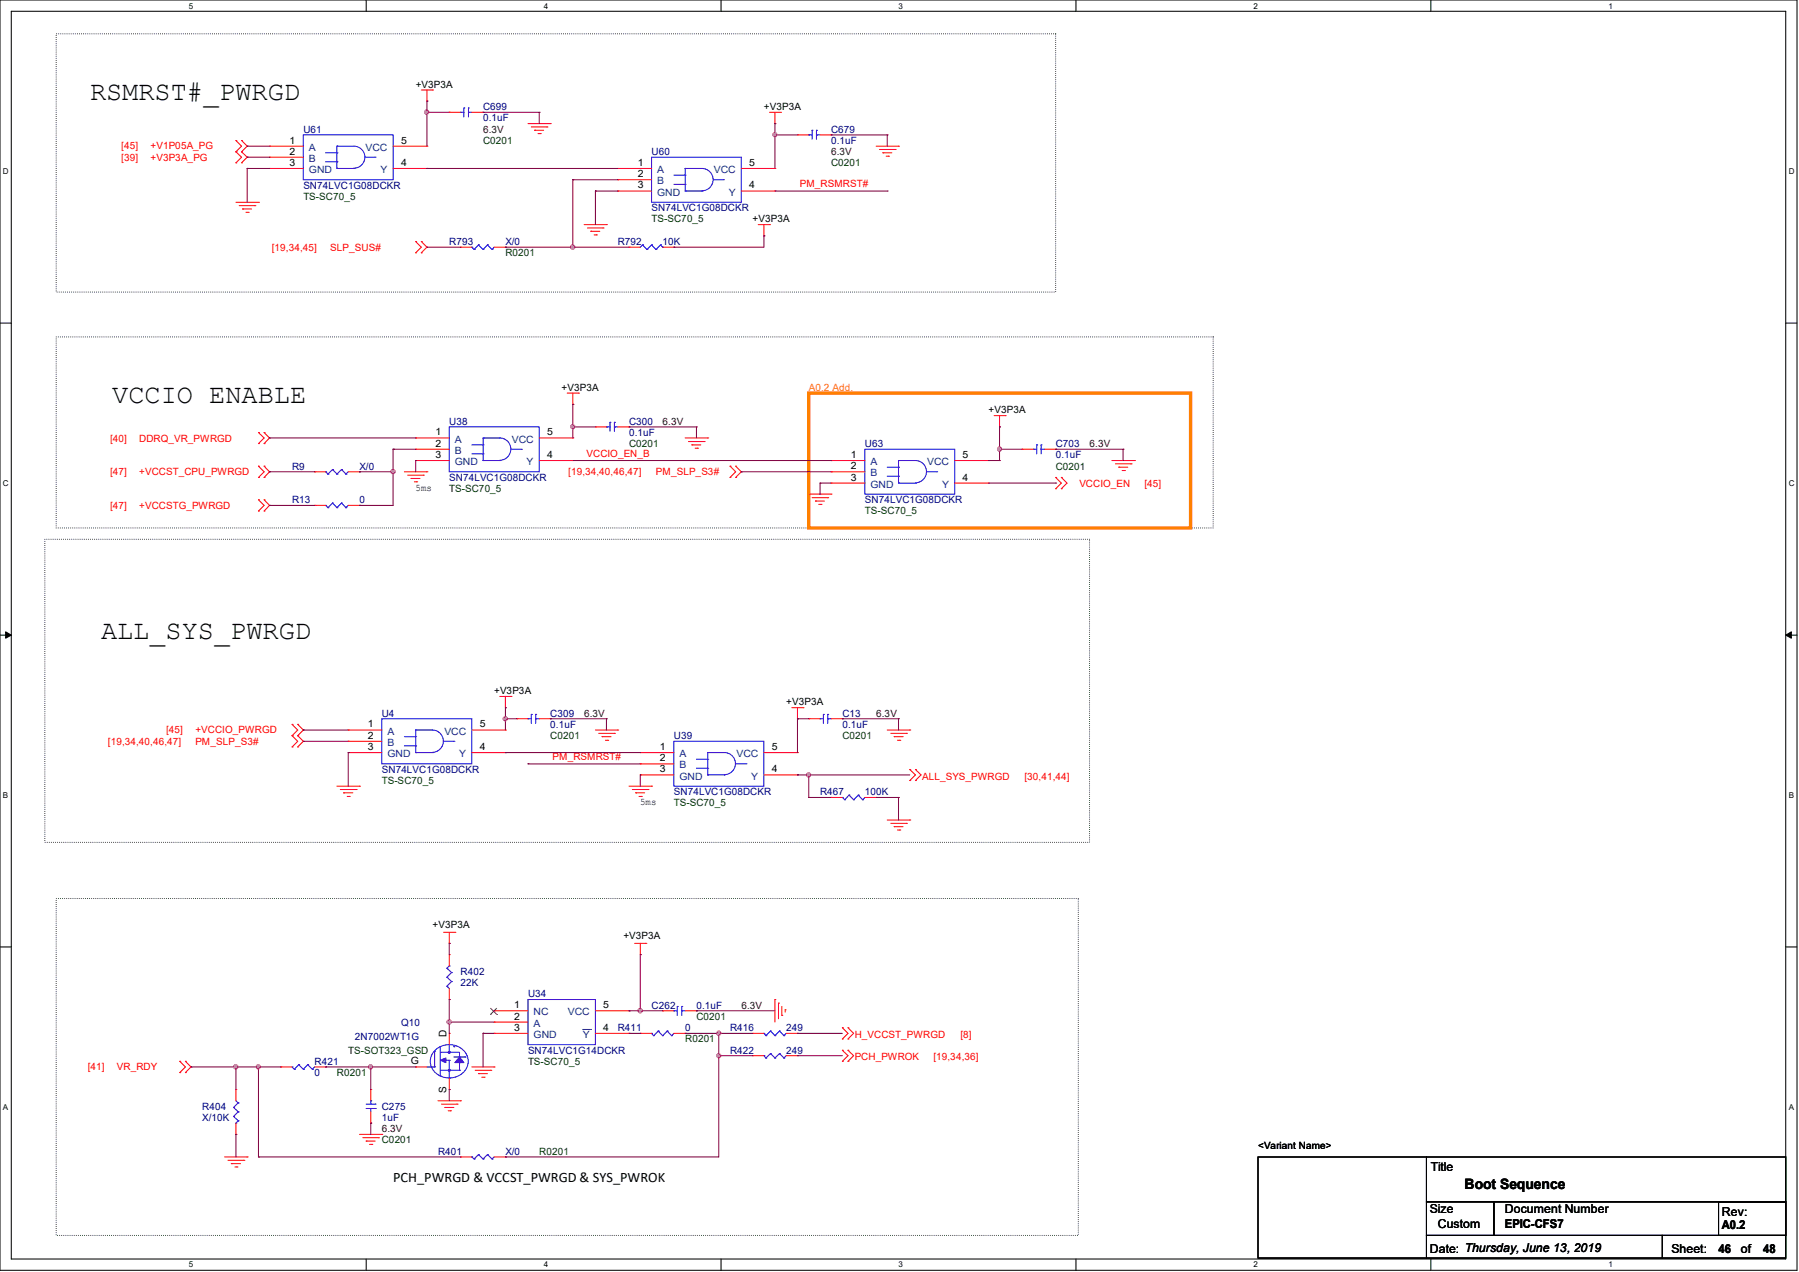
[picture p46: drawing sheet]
<svg xmlns="http://www.w3.org/2000/svg" width="297mm" height="210mm" viewBox="0 0 297 210" stroke-linecap="round" stroke-linejoin="round" font-family="sans-serif">
<defs><g id="words">
<g font-size="4.4">
<text x="14.9" y="16.6">RSMRST#_PWRGD</text>
<text x="18.5" y="66.6">VCCIO ENABLE</text>
<text x="16.7" y="105.5">ALL_SYS_PWRGD</text>
</g>
<g font-size="2.4">
<text x="64.9" y="195.1">PCH_PWRGD &amp; VCCST_PWRGD &amp; SYS_PWROK</text>
<text x="241.8" y="196.3">Boot Sequence</text>
</g>
<g font-size="2">
<text x="236.2" y="193.3">Title</text>
<text x="236" y="200.3">Size</text>
<text x="237.4" y="202.7">Custom</text>
<text x="248.4" y="202.7">EPIC-CFS7</text>
<text x="248.5" y="200.3">Document Number</text>
<text x="284.3" y="202.9">A0.2</text>
<text x="284.3" y="200.7">Rev:</text>
<text x="236" y="206.8">Date: Thursday, June 13, 2019</text>
<text x="275.9" y="206.8">Sheet:</text>
<text x="283.7" y="206.8">46</text>
<text x="287.4" y="206.8">of</text>
<text x="291.1" y="206.8">48</text>
</g>
<g font-size="1.7">
<text x="68.6" y="14.5">+V3P3A</text>
<text x="47.8" y="23.7">1</text>
<text x="66.2" y="23.7">5</text>
<text x="126.1" y="18.2">+V3P3A</text>
<text x="47.8" y="25.5">2</text>
<text x="47.8" y="27.4">3</text>
<text x="66.2" y="27.4">4</text>
<text x="105.3" y="27.4">1</text>
<text x="105.3" y="29.3">2</text>
<text x="123.7" y="27.4">5</text>
<text x="105.3" y="31.1">3</text>
<text x="123.7" y="31.1">4</text>
<text x="124.3" y="36.7">+V3P3A</text>
<text x="92.7" y="64.5">+V3P3A</text>
<text x="71.9" y="71.9">1</text>
<text x="90.3" y="71.9">5</text>
<text x="163.2" y="68.2">+V3P3A</text>
<text x="71.9" y="73.7">2</text>
<text x="71.9" y="75.6">3</text>
<text x="90.3" y="75.6">4</text>
<text x="140.5" y="75.6">1</text>
<text x="140.5" y="77.5">2</text>
<text x="158.9" y="75.6">5</text>
<text x="68.6" y="81.1">5ms</text>
<text x="140.5" y="79.3">3</text>
<text x="158.9" y="79.3">4</text>
<text x="81.6" y="114.6">+V3P3A</text>
<text x="129.8" y="116.5">+V3P3A</text>
<text x="60.7" y="120.1">1</text>
<text x="60.7" y="122">2</text>
<text x="60.7" y="123.8">3</text>
<text x="79.2" y="120.1">5</text>
<text x="79.2" y="123.8">4</text>
<text x="109" y="123.8">1</text>
<text x="109" y="125.7">2</text>
<text x="127.4" y="123.8">5</text>
<text x="109" y="127.5">3</text>
<text x="127.4" y="127.5">4</text>
<text x="105.7" y="133">5ms</text>
<text x="71.4" y="153.2">+V3P3A</text>
<text x="102.9" y="155">+V3P3A</text>
<text x="84.9" y="166.5">1</text>
<text x="99.6" y="166.5">5</text>
<text x="73.7" y="171.2" transform="rotate(-90 73.7 171.2)">D</text>
<text x="84.9" y="168.3">2</text>
<text x="84.9" y="170.2">3</text>
<text x="99.6" y="170.2">4</text>
<text x="67.8" y="175.7">G</text>
<text x="73.7" y="180.5" transform="rotate(-90 73.7 180.5)">S</text>
<text x="207.7" y="189.7">&lt;Variant Name&gt;</text>
</g>
<g font-size="1.7" fill="#000080">
<text x="50.1" y="21.9">U61</text>
<text x="79.8" y="18.2">C699</text>
<text x="79.8" y="20">0.1uF</text>
<text x="137.2" y="21.9">C679</text>
<text x="137.2" y="23.7">0.1uF</text>
<text x="107.6" y="25.6">U60</text>
<text x="50.1" y="31.2">SN74LVC1G08DCKR</text>
<text x="107.6" y="34.9">SN74LVC1G08DCKR</text>
<text x="74.2" y="40.4">R793</text>
<text x="83.4" y="40.4">X/0</text>
<text x="102" y="40.4">R792</text>
<text x="109.4" y="40.4">10K</text>
<text x="74.2" y="70.1">U38</text>
<text x="103.9" y="70.1">C300</text>
<text x="103.9" y="72">0.1uF</text>
<text x="48.2" y="77.5">R9</text>
<text x="59.4" y="77.5">X/0</text>
<text x="142.8" y="73.8">U63</text>
<text x="174.3" y="73.8">C703</text>
<text x="174.3" y="75.6">0.1uF</text>
<text x="48.2" y="83.1">R13</text>
<text x="59.4" y="83.1">0</text>
<text x="74.2" y="79.4">SN74LVC1G08DCKR</text>
<text x="142.8" y="83.1">SN74LVC1G08DCKR</text>
<text x="63" y="118.3">U4</text>
<text x="90.9" y="118.3">C309</text>
<text x="139.1" y="118.3">C13</text>
<text x="90.9" y="120.1">0.1uF</text>
<text x="111.3" y="122">U39</text>
<text x="139.1" y="120.1">0.1uF</text>
<text x="63" y="127.6">SN74LVC1G08DCKR</text>
<text x="111.3" y="131.3">SN74LVC1G08DCKR</text>
<text x="135.4" y="131.3">R467</text>
<text x="142.8" y="131.3">100K</text>
<text x="76" y="161">R402</text>
<text x="76" y="162.8">22K</text>
<text x="87.2" y="164.7">U34</text>
<text x="107.6" y="166.5">C262</text>
<text x="115" y="166.5">0.1uF</text>
<text x="58.6" y="171.7">2N7002WT1G</text>
<text x="66.2" y="169.5">Q10</text>
<text x="87.2" y="173.9">SN74LVC1G14DCKR</text>
<text x="102" y="170.2">R411</text>
<text x="113.1" y="170.2">0</text>
<text x="120.5" y="170.2">R416</text>
<text x="120.5" y="173.9">R422</text>
<text x="129.8" y="170.2">249</text>
<text x="129.8" y="173.9">249</text>
<text x="51.9" y="175.8">R421</text>
<text x="51.9" y="177.6">0</text>
<text x="33.4" y="183.2">R404</text>
<text x="33.4" y="185">X/10K</text>
<text x="63" y="183.2">C275</text>
<text x="63" y="185">1uF</text>
<text x="72.3" y="190.6">R401</text>
<text x="83.4" y="190.6">X/0</text>
</g>
<g font-size="1.7" fill="#400000">
<text x="79.8" y="21.9">6.3V</text>
<text x="137.2" y="25.6">6.3V</text>
<text x="109.4" y="70.1">6.3V</text>
<text x="179.9" y="73.8">6.3V</text>
<text x="96.4" y="118.3">6.3V</text>
<text x="144.7" y="118.3">6.3V</text>
<text x="122.4" y="166.5">6.3V</text>
<text x="63" y="186.9">6.3V</text>
</g>
<g font-size="1.7" fill="#004000">
<text x="79.8" y="23.7">C0201</text>
<text x="137.2" y="27.4">C0201</text>
<text x="50.1" y="33">TS-SC70_5</text>
<text x="107.6" y="36.7">TS-SC70_5</text>
<text x="83.4" y="42.3">R0201</text>
<text x="103.9" y="73.8">C0201</text>
<text x="174.3" y="77.5">C0201</text>
<text x="74.2" y="81.2">TS-SC70_5</text>
<text x="142.8" y="84.9">TS-SC70_5</text>
<text x="90.9" y="122">C0201</text>
<text x="139.1" y="122">C0201</text>
<text x="63" y="129.4">TS-SC70_5</text>
<text x="111.3" y="133.1">TS-SC70_5</text>
<text x="57.5" y="173.9">TS-SOT323_GSD</text>
<text x="113.1" y="172.1">R0201</text>
<text x="115" y="168.4">C0201</text>
<text x="55.6" y="177.6">R0201</text>
<text x="87.2" y="175.8">TS-SC70_5</text>
<text x="63" y="188.8">C0201</text>
<text x="89" y="190.6">R0201</text>
</g>
<g font-size="1.7" fill="#f00">
<text x="20" y="24.7">[45]</text>
<text x="20" y="26.5">[39]</text>
<text x="24.9" y="24.7">+V1P05A_PG</text>
<text x="24.9" y="26.5">+V3P3A_PG</text>
<text x="132" y="30.9">PM_RSMRST#</text>
<text x="44.9" y="41.4">[19,34,45]</text>
<text x="54.5" y="41.4">SLP_SUS#</text>
<text x="18.2" y="72.9">[40]</text>
<text x="23" y="72.9">DDRQ_VR_PWRGD</text>
<text x="96.8" y="75.4">VCCIO_EN_B</text>
<text x="18.2" y="78.4">[47]</text>
<text x="18.2" y="84">[47]</text>
<text x="23" y="78.4">+VCCST_CPU_PWRGD</text>
<text x="23" y="84">+VCCSTG_PWRGD</text>
<text x="93.8" y="78.4">[19,34,40,46,47]</text>
<text x="108.3" y="78.4">PM_SLP_S3#</text>
<text x="178.2" y="80.5">VCCIO_EN</text>
<text x="189" y="80.5">[45]</text>
<text x="17.8" y="122.9">[19,34,40,46,47]</text>
<text x="27.4" y="121.1">[45]</text>
<text x="32.3" y="121.1">+VCCIO_PWRGD</text>
<text x="32.3" y="122.9">PM_SLP_S3#</text>
<text x="91.2" y="125.5">PM_RSMRST#</text>
<text x="152.2" y="128.7">ALL_SYS_PWRGD</text>
<text x="169.1" y="128.7">[30,41,44]</text>
<text x="141.1" y="171.3">H_VCCST_PWRGD</text>
<text x="158.6" y="171.3">[8]</text>
<text x="14.5" y="176.7">[41]</text>
<text x="19.3" y="176.7">VR_RDY</text>
<text x="141.1" y="175">PCH_PWROK</text>
<text x="154.1" y="175">[19,34,36]</text>
</g>
<g font-size="1.7" fill="#004080">
<text x="51" y="24.9">A</text>
<text x="51" y="26.7">B</text>
<text x="51" y="28.6">GND</text>
<text x="60.4" y="24.9">VCC</text>
<text x="62.8" y="28.6">Y</text>
<text x="108.5" y="28.6">A</text>
<text x="117.8" y="28.6">VCC</text>
<text x="108.5" y="30.4">B</text>
<text x="108.5" y="32.3">GND</text>
<text x="120.3" y="32.3">Y</text>
<text x="75.1" y="73.1">A</text>
<text x="75.1" y="74.9">B</text>
<text x="75.1" y="76.8">GND</text>
<text x="84.5" y="73.1">VCC</text>
<text x="86.9" y="76.8">Y</text>
<text x="143.7" y="76.8">A</text>
<text x="153.1" y="76.8">VCC</text>
<text x="143.7" y="78.7">B</text>
<text x="143.7" y="80.5">GND</text>
<text x="155.5" y="80.5">Y</text>
<text x="64" y="121.3">A</text>
<text x="64" y="123.1">B</text>
<text x="64" y="125">GND</text>
<text x="73.4" y="121.3">VCC</text>
<text x="75.8" y="125">Y</text>
<text x="112.2" y="125">A</text>
<text x="121.6" y="125">VCC</text>
<text x="112.2" y="126.9">B</text>
<text x="112.2" y="128.7">GND</text>
<text x="124" y="128.7">Y</text>
<text x="88.1" y="167.6">NC</text>
<text x="93.8" y="167.6">VCC</text>
<text x="88.1" y="169.5">A</text>
<text x="88.1" y="171.4">GND</text>
<text x="96.2" y="171.4">Y</text>
</g>
<text font-size="1.7" fill="#ff8000" x="133.5" y="64.5">A0.2 Add.</text>
<g font-size="1.3">
<text x="31.2" y="1.4">5</text>
<text x="89.8" y="1.4">4</text>
<text x="148.4" y="1.4">3</text>
<text x="207" y="1.4">2</text>
<text x="265.5" y="1.4">1</text>
<text x=".5" y="28.8">D</text>
<text x="295.3" y="28.8">D</text>
<text x=".5" y="80.3">C</text>
<text x="295.3" y="80.3">C</text>
<text x=".5" y="131.8">B</text>
<text x="295.3" y="131.8">B</text>
<text x=".5" y="183.3">A</text>
<text x="295.3" y="183.3">A</text>
<text x="31.2" y="209.3">5</text>
<text x="89.8" y="209.3">4</text>
<text x="148.4" y="209.3">3</text>
<text x="207" y="209.3">2</text>
<text x="265.5" y="209.3">1</text>
</g>
</g></defs>
<path d="M0 0h296.7v209.7h-296.7zM1.9 1.9h292.9v206h-292.9z" fill="none" stroke="#000" stroke-width=".17"/>
<g fill="#fff">
<path d="M31.2 .2h.7v1.5h-.7z"/>
<path d="M31.2 208.1h.7v1.4h-.7z"/>
</g>
<path d="M60.5 0v1.9M60.5 207.9v1.8" fill="none" stroke="#000" stroke-width=".17"/>
<g fill="#fff">
<path d="M89.7 .2h.8v1.5h-.8z"/>
<path d="M89.7 208.1h.8v1.4h-.8z"/>
</g>
<path d="M119 0v1.9M119 207.9v1.8" fill="none" stroke="#000" stroke-width=".17"/>
<g fill="#fff">
<path d="M148.3 .2h.8v1.5h-.8z"/>
<path d="M148.3 208.1h.8v1.4h-.8z"/>
</g>
<path d="M177.6 0v1.9M177.6 207.9v1.8" fill="none" stroke="#000" stroke-width=".17"/>
<g fill="#fff">
<path d="M206.9 .2h.7v1.5h-.7z"/>
<path d="M206.9 208.1h.7v1.4h-.7z"/>
</g>
<path d="M236.2 0v1.9M236.2 207.9v1.8" fill="none" stroke="#000" stroke-width=".17"/>
<g fill="#fff">
<path d="M265.5 .2h.7v1.5h-.7z"/>
<path d="M265.5 208.1h.7v1.4h-.7z"/>
<path d="M.5 27.6h.9v1.5h-.9z"/>
<path d="M295.3 27.6h.9v1.5h-.9z"/>
<path d="M.5 79.1h.9v1.5h-.9z"/>
<path d="M295.3 79.1h.9v1.5h-.9z"/>
</g>
<path d="M0 53.3h1.9M294.8 53.3h1.9" fill="none" stroke="#000" stroke-width=".17"/>
<g fill="#fff">
<path d="M.5 130.6h.8v1.5h-.8z"/>
<path d="M295.3 130.6h.8v1.5h-.8z"/>
</g>
<path d="M0 104.9h1.9M294.8 104.9h1.9" fill="none" stroke="#000" stroke-width=".17"/>
<path d="M.9 104.3l1 .6-1 .5zM294.8 104.9l.9-.6v1.1z" fill="#000" stroke="#000" stroke-width=".17"/>
<g fill="#fff">
<path d="M.5 182.1h.8v1.5h-.8z"/>
<path d="M295.3 182.1h.8v1.5h-.8z"/>
</g>
<path d="M0 156.3h1.9M294.8 156.3h1.9M207.7 191h27.8v16.7h-27.8zM235.5 198.4h11.1v5.6h-11.1zM235.5 191h59.3v7.4h-59.3zM246.6 198.4h48.2v5.6h-48.2zM283.7 198.4h11.1v5.6h-11.1zM235.5 204h38.9v3.7h-38.9zM274.4 204h20.4v3.7h-20.4z" fill="none" stroke="#000" stroke-width=".17"/>
<path d="M9.3 5.6h165v42.6h-165zM9.3 55.6h191v31.6h-191zM7.4 89h172.5v50.1h-172.5zM9.3 148.3h168.7v55.7h-168.7z" fill="none" stroke="#000" stroke-width=".17" stroke-dasharray="0 .3"/>
<path d="M133.5 64.9h63.1v22.3h-63.1z" fill="none" stroke="#ff8000" stroke-width=".55"/>
<g fill="none" stroke="#f00" stroke-width=".17">
<path d="M69.6 14.9h1.8M70.5 16.7h.1M70.5 14.9v1.8M71.4 14.9h.1M74.2 18.5h.1M74.2 18.5h1.8M77.9 18.5h1.9M79.8 18.5h.1M127 18.5h1.9M127.9 18.5v1.9M128.9 18.5h.1M38.9 25.1h.1"/>
<path d="M38.9 23.2h.1M38.9 26.9h.1M38.9 33.4h3.8M38.9 23.2l1 .9-1 1M38.9 25.1l1 .9-1 .9M39.5 34h2.6M39.9 23.2h.1M39.9 25.1h.1M39.9 26.9h.1M39.9 23.2l.9 .9-.9 1M39.9 25.1l.9 .9-.9 .9M40 34.5h.1"/>
<path d="M40 34.5h1.5M40.6 35.1h.4M41 35.1h.1M42.1 34h.1M42.7 33.4h.1M44.5 24.1h.1M44.5 26h.1M44.5 27.8h.1M44.5 24.1h5.6M44.5 27.8h5.6M44.5 26h5.6M64.9 24.1h5.6"/>
<path d="M64.9 27.8h5.6M68.6 39.9h.1M68.6 39.9l1 .9-1 .9M69.6 39.9h.1M69.6 39.9l.9 .9-.9 .9M70.5 24.1h.1M70.5 27.8h.1M87.2 20.4h3.6M87.7 21h2.6M88.3 21.5h.1M88.3 21.5h1.4M88.8 22.1h.4"/>
<path d="M89.2 22.1h.1M90.3 21h.1M90.8 20.4h.1M96.4 37.1h3.7M97 37.6h2.6M97.5 38.2h.1M97.5 38.2h1.5M98.1 38.8h.4M98.5 38.8h.1M99.6 37.6h.1M100.1 37.1h.1M102 27.8h.1"/>
<path d="M102 29.7h.1M102 31.5h.1M102 27.8h5.6M102 29.7h5.6M102 31.5h5.6M122.4 27.8h5.5M122.4 31.5h5.5M125.2 37.1h1.8M126.1 38.9h.1M126.1 37.1v1.8M127 37.1h.1M127.9 20.4h.1"/>
<path d="M127.9 27.8h.1M127.9 31.5h.1M131.7 22.3h.1M131.7 22.3h1.8M135.4 22.3h1.8M137.2 22.3h.1M144.7 24.1h3.6M145.2 24.7h2.6M145.8 25.2h.1M145.8 25.2h1.4M146.3 25.8h.4M146.7 25.8h.1"/>
<path d="M147.8 24.7h.1M148.3 24.1h.1M68.6 41.7h.1M69.6 41.7h.1M76 40.8h.1M76 40.8h1.9M81.6 40.8h1.8M83.4 40.8h.1M103.8 40.8h.1M103.8 40.8h1.9M109.4 40.8h1.9M111.3 40.8h.1"/>
<path d="M42.7 73.2h.1M42.7 71.4h.1M42.7 78.8h.1M42.7 77h.1M42.7 71.4l.9 .9-.9 .9M42.7 77l.9 .9-.9 .9M43.6 71.4h.1M43.6 73.2h.1M43.6 77h.1M43.6 78.8h.1M43.6 71.4l.9 .9-.9 .9M43.6 77l.9 .9-.9 .9"/>
<path d="M51.9 77.9h.1M51.9 77.9h1.9M57.5 77.9h1.9M59.4 77.9h.1M66.8 77.9h3.7M67.3 78.4h2.6M67.9 79h.1M67.9 79h1.4M68.4 79.5h.4M68.6 72.3h.1M68.6 74.2h.1M68.6 76h.1"/>
<path d="M68.6 72.3h5.6M68.6 76h5.6M68.6 74.2h5.6M68.8 79.5h.1M69.9 78.4h.1M70.5 77.9h.1M89 72.3h5.6M89 76h5.6M93.6 64.9h1.9M94.6 66.8h.1M94.6 72.3h.1M94.6 76h.1"/>
<path d="M94.6 64.9v1.9M95.5 64.9h.1M98.3 70.5h.1M98.3 70.5h1.8M102 70.5h1.8M103.8 70.5h.1M113.1 72.3h3.7M113.7 72.9h2.5M114.2 73.4h.1M114.2 73.4h1.5M114.8 74h.3M115.1 74h.1"/>
<path d="M116.2 72.9h.1M116.8 72.3h.1M120.5 78.8h.1M120.5 77h.1M120.5 77l1 .9-1 .9M121.5 77h.1M121.5 78.8h.1M121.5 77l.9 .9-.9 .9M137.2 76h.1M137.2 77.9h.1M137.2 79.8h.1M137.2 77.9h5.6"/>
<path d="M137.2 76h5.6M137.2 79.8h5.6M157.6 76h5.6M157.6 79.8h5.6M163.2 76h.1M163.2 79.8h.1M164.1 68.6h1.8M165 70.5h.1M165 68.6v1.9M165.9 68.6h.1M168.7 74.2h.1M168.7 74.2h1.9"/>
<path d="M172.5 74.2h1.8M174.3 78.8h.1M174.3 74.2h.1M174.3 78.8l.9 1-.9 .9M175.2 78.8h.1M175.2 78.8l.9 1-.9 .9M183.6 76h3.7M184.1 76.6h2.6M184.7 77.1h.1M184.7 77.1h1.5M185.3 77.7h.3M185.6 77.7h.1"/>
<path d="M186.7 76.6h.1M187.3 76h.1M42.7 84.4h.1M42.7 82.5h.1M42.7 82.5l.9 .9-.9 1M43.6 82.5h.1M43.6 84.4h.1M43.6 82.5l.9 .9-.9 1M51.9 83.4h.1M51.9 83.4h1.9M57.5 83.4h1.9M59.4 83.4h.1"/>
<path d="M133.5 81.6h3.7M134.1 82.2h2.6M134.6 82.7h.1M134.6 82.7h1.5M135.2 83.3h.4M135.6 83.3h.1M136.7 82.2h.1M137.2 81.6h.1M174.3 80.7h.1M175.2 80.7h.1M48.2 119.6h.1M48.2 119.6l.9 .9-.9 1"/>
<path d="M49.1 119.6h.1M49.1 119.6l1 .9-1 1M82.5 115h1.9M83.4 116.8h.1M83.4 115v1.8M84.4 115h.1M85.3 118.7h.1M85.3 118.7h1.9M89 118.7h1.8M90.8 118.7h.1M130.7 116.8h1.9M131.7 118.7h.1"/>
<path d="M131.7 116.8v1.9M132.6 116.8h.1M133.5 118.7h.1M133.5 118.7h1.9M137.2 118.7h1.9M139.1 118.7h.1M48.2 121.5h.1M48.2 123.3h.1M48.2 121.5l.9 .9-.9 .9M49.1 121.5h.1M49.1 123.3h.1M49.1 121.5l1 .9-1 .9"/>
<path d="M55.6 129.8h3.8M56.2 130.3h2.6M56.7 130.9h.1M56.7 130.9h1.6M57.3 131.5h.4M57.5 120.5h.1M57.5 122.4h.1M57.5 124.2h.1M57.5 120.5h5.5M57.5 122.4h5.5M57.5 124.2h5.5M57.7 131.5h.1"/>
<path d="M58.8 130.3h.1M59.4 129.8h.1M77.9 120.5h5.5M77.9 124.2h5.5M83.4 120.5h.1M83.4 124.2h.1M98.3 120.5h3.7M98.8 121.1h2.6M99.4 121.6h.1M99.4 121.6h1.5M99.9 122.2h.4M100.3 122.2h.1"/>
<path d="M101.4 121.1h.1M102 120.5h.1M103.8 129.8h3.8M104.4 130.3h2.6M104.9 130.9h.1M104.9 130.9h1.5M105.5 131.5h.4M105.7 124.2h.1M105.7 126.1h.1M105.7 127.9h.1M105.7 124.2h5.6M105.7 126.1h5.6"/>
<path d="M105.7 127.9h5.6M105.9 131.5h.1M107 130.3h.1M107.6 129.8h.1M126.1 124.2h5.6M126.1 127.9h5.6M131.7 124.2h.1M131.7 127.9h.1M137.2 131.7h.1M137.2 131.7h1.9M142.8 131.7h1.9M144.7 131.7h.1"/>
<path d="M146.5 120.5h3.7M146.5 135.4h3.7M147.1 121.1h2.5M147.1 135.9h2.5M147.6 121.6h.1M147.6 136.5h.1M147.6 121.6h1.5M147.6 136.5h1.5M148.2 122.2h.3M148.2 137h.3M148.5 122.2h.1M148.5 137h.1"/>
<path d="M149.6 121.1h.1M149.6 135.9h.1M150.2 120.5h.1M150.2 135.4h.1M150.2 127h.1M150.2 128.9h.1M150.2 127l.9 .9-.9 1M151.1 127h.1M151.1 128.9h.1M151.1 127l1 .9-1 1M73.2 153.9h1.9M74.2 155.7h.1"/>
<path d="M74.2 157.6h.1M74.2 153.9v1.8M74.2 157.6v1.9M75.1 153.9h.1M104.8 155.7h1.8M105.7 157.6h.1M105.7 155.7v1.9M106.6 155.7h.1M29.7 177.1h.1M29.7 175.2h.1M29.7 175.2l.9 .9-.9 1M30.6 175.2h.1"/>
<path d="M30.6 177.1h.1M30.6 175.2l.9 .9-.9 1M38.9 179.9h.1M38.9 179.9v1.8M46.4 176.1h.1M46.4 176.1h1.8M51.9 176.1h1.9M53.8 176.1h.1M61.2 179.9h.1M61.2 179.9v1.8M68.6 176.1h.1M68.6 176.1h1.9"/>
<path d="M74.2 165h.1M74.2 170.6h.1M74.2 179.9h.1M74.2 163.2v1.8M74.2 170.6v1.9M74.2 178v1.9M77.9 176.1h3.7M78.4 176.7h2.6M79 177.2h.1M79 177.2h1.5M79.5 177.8h.4M79.9 177.8h.1"/>
<path d="M81 176.7h.1M81.6 176.1h.1M81.6 166.9h.1M81.6 168.7h.1M81.6 170.6h.1M81.6 170.6h5.6M81.6 166.9h5.6M81.6 168.7h5.6M98.3 170.6h5.5M98.3 166.9h5.5M103.8 170.6h.1M103.8 166.9h.1"/>
<path d="M105.7 170.6h.1M105.7 170.6h1.9M109.4 166.9h.1M109.4 166.9h1.9M111.3 170.6h1.8M113.1 170.6h.1M113.1 166.9h1.9M115 166.9h.1M124.2 170.6h.1M124.2 174.3h.1M124.2 170.6h1.9M124.2 174.3h1.9"/>
<path d="M127.9 165h.1M127.9 165v3.7M128.5 165.6h.1M128.5 165.6v2.6M129.1 167.6h.1M129.1 166.2v1.4M129.6 166.7h.1M129.6 166.7v.4M129.8 170.6h1.9M129.8 174.3h1.9M131.7 170.6h.1M131.7 174.3h.1"/>
<path d="M139.1 169.7h.1M139.1 171.5h.1M139.1 173.4h.1M139.1 175.2h.1M139.1 169.7l.9 .9-.9 .9M139.1 173.4l.9 .9-.9 .9M140 169.7h.1M140 171.5h.1M140 173.4h.1M140 175.2h.1M140 169.7l.9 .9-.9 .9M140 173.4l.9 .9-.9 .9"/>
<path d="M37.1 191h3.7M37.6 191.6h2.7M38.2 192.1h.1M38.2 192.1h1.5M38.8 192.7h.3M38.9 187.3h.1M38.9 185.4v1.9M39.1 192.7h.1M40.3 191.6h.1M40.8 191h.1M59.4 187.3h3.6M59.9 187.8h2.6"/>
<path d="M60.5 188.4h.1M60.5 188.4h1.4M61 188.9h.4M61.2 185.4h.1M61.2 183.6v1.8M61.4 188.9h.1M62.5 187.8h.1M63 187.3h.1M72.3 181.7h3.7M72.9 182.3h2.6M73.4 182.8h.1M73.4 182.8h1.5"/>
<path d="M74 183.4h.4M74.4 183.4h.1M75.5 182.3h.1M76 181.7h.1M76 191h.1M76 191h1.9M81.6 191h1.8M83.4 191h.1"/>
</g>
<g fill="none" stroke="#00f" stroke-width=".17">
<path d="M76 18.5h.1M76 18.5h.6M76.6 17.8h.1M76.6 17.8v1.5M77.3 17.8h.1M77.3 18.5h.1M77.3 18.5h.6M77.3 17.8v1.5M50.1 22.3h14.8v7.4h-14.8zM53.8 25.2h1.8M53.8 26.7h1.8M55.6 27.8h.1"/>
<path d="M55.6 24.1h.1M55.6 25.2h.1M55.6 26.7h.1M55.6 24.1h2.8a1.82 1.82 0 0 1 1.8 1.9 1.82 1.82 0 0 1-1.8 1.8M55.6 27.8h2.8M55.6 24.1v3.7M58.4 27.8h.1M60.3 26h1.6M61.9 26h.1M107.6 26h14.8v7.4h-14.8zM111.3 28.9h1.8M111.3 30.4h1.8"/>
<path d="M113.1 31.5h.1M113.1 27.8h.1M113.1 28.9h.1M113.1 30.4h.1M113.1 27.8h2.8a1.84 1.84 0 0 1 1.8 1.9 1.84 1.84 0 0 1-1.8 1.8M113.1 27.8v3.7M113.1 31.5h2.8M115.9 31.5h.1M117.8 29.7h1.6M119.4 29.7h.1M133.5 22.3h.1M133.5 22.3h.6"/>
<path d="M134.1 21.5h.1M134.1 21.5v1.5M134.8 21.5h.1M134.8 22.3h.1M134.8 22.3h.6M134.8 21.5v1.5M77.9 40.8h.1M77.9 40.8l.4 .4M78.3 41.2h.1M79 40.4h.1M79 40.4l-.7 .8M79 40.4l.8 .8"/>
<path d="M79.8 41.2h.1M80.5 40.4h.1M80.5 40.4l.7 .8M80.5 40.4l-.7 .8M81.2 41.2h.1M81.6 40.8l-.4 .4M106.1 40.4h.1M106.1 40.4l-.4 .4M106.1 40.4l.7 .8M106.8 41.2h.1M107.6 40.4h.1M107.6 40.4l-.8 .8"/>
<path d="M107.6 40.4l.7 .8M108.3 41.2h.1M109.1 40.4h.1M109.1 40.4l-.8 .8M109.1 40.4l.3 .4M109.4 40.8h.1M53.8 77.9h.1M53.8 77.9l.3 .4M54.1 78.3h.1M54.9 77.5h.1M54.9 77.5l-.8 .8M54.9 77.5l.7 .8"/>
<path d="M55.6 78.3h.1M56.4 77.5h.1M56.4 77.5l.7 .8M56.4 77.5l-.8 .8M57.1 78.3h.1M57.5 77.9l-.4 .4M74.2 70.5h14.8v7.4h-14.8zM77.9 73.4h1.9M77.9 74.9h1.9M79.8 76h.1M79.8 72.3h.1M79.8 73.4h.1"/>
<path d="M79.8 74.9h.1M79.8 72.3h2.7a1.84 1.84 0 0 1 1.8 1.8 1.84 1.84 0 0 1-1.8 1.9M79.8 72.3v3.7M79.8 76h2.7M82.5 76h.1M84.4 74.2h1.7M86.1 74.2h.1M100.1 70.5h.1M100.1 70.5h.6M100.7 69.7h.1M100.7 69.7v1.5M101.4 69.7h.1"/>
<path d="M101.4 70.5h.1M101.4 70.5h.6M101.4 69.7v1.5M142.8 74.2h14.8v7.4h-14.8zM146.5 77.1h1.8M146.5 78.6h1.8M148.3 79.8h.1M148.3 76h.1M148.3 77.1h.1M148.3 78.6h.1M148.3 76h2.8a1.84 1.84 0 0 1 1.9 1.9 1.84 1.84 0 0 1-1.9 1.8M148.3 76v3.8"/>
<path d="M148.3 79.8h2.8M151.1 79.8h.1M153 77.9h1.6M154.6 77.9h.1M170.6 74.2h.1M170.6 74.2h.6M171.2 73.4h.1M171.2 73.4v1.5M171.9 73.4h.1M171.9 74.2h.1M171.9 74.2h.6M171.9 73.4v1.5"/>
<path d="M53.8 83.4h.1M53.8 83.4l.3 .4M54.1 83.8h.1M54.9 83.1h.1M54.9 83.1l-.8 .7M54.9 83.1l.7 .7M55.6 83.8h.1M56.4 83.1h.1M56.4 83.1l.7 .7M56.4 83.1l-.8 .7M57.1 83.8h.1M57.5 83.4l-.4 .4"/>
<path d="M63 118.7h14.9v7.4h-14.9zM87.2 118.7h.1M87.2 118.7h.5M87.7 117.9h.1M87.7 117.9v1.5M88.4 117.9h.1M88.4 118.7h.1M88.4 118.7h.6M88.4 117.9v1.5M135.4 118.7h.1M135.4 118.7h.5M135.9 117.9h.1"/>
<path d="M135.9 117.9v1.5M136.7 117.9h.1M136.7 118.7h.1M136.7 118.7h.5M136.7 117.9v1.5M66.8 121.6h1.8M66.8 123.1h1.8M68.6 124.2h.1M68.6 120.5h.1M68.6 121.6h.1M68.6 123.1h.1M68.6 120.5h2.8a1.84 1.84 0 0 1 1.8 1.9 1.84 1.84 0 0 1-1.8 1.8"/>
<path d="M68.6 120.5v3.7M68.6 124.2h2.8M71.4 124.2h.1M73.2 122.4h1.7M74.9 122.4h.1M111.3 122.4h14.8v7.4h-14.8zM115 125.3h1.8M115 126.8h1.8M116.8 127.9h.1M116.8 124.2h.1M116.8 125.3h.1M116.8 126.8h.1"/>
<path d="M116.8 124.2h2.8a1.82 1.82 0 0 1 1.8 1.9 1.82 1.82 0 0 1-1.8 1.8M116.8 124.2v3.7M116.8 127.9h2.8M119.6 127.9h.1M121.5 126.1h1.6M123.1 126.1h.1M139.1 131.7h.1M139.1 131.7l.3 .3M139.4 132h.1M140.2 131.3h.1M140.2 131.3l-.8 .7M140.2 131.3l.7 .7"/>
<path d="M140.9 132h.1M141.7 131.3h.1M141.7 131.3l.7 .7M141.7 131.3l-.8 .7M142.4 132h.1M142.8 131.7l-.4 .3M73.8 159.9h.1M73.8 159.9l.7 .7M74.2 159.5h.1M74.2 159.5l-.4 .4M48.2 176.1h.1M48.2 176.1l.4 .4"/>
<path d="M48.6 176.5h.1M49.3 175.8h.1M49.3 175.8l-.7 .7M49.3 175.8l.8 .7M50.1 176.5h.1M50.8 175.8h.1M50.8 175.8l.8 .7M50.8 175.8l-.7 .7M51.6 176.5h.1M51.9 176.1l-.3 .4M70.5 176.1h1.3M71.7 173.5a3.3 3.3 0 0 1 5.5 1.1 2.93 2.93 0 0 1-3.8 3.3 2.67 2.67 0 0 1-1.7-4.4z"/>
<path d="M71.8 176.1h.1M71.8 173.6h.1M71.8 173.6v2.5M72.7 177.6h.1M72.7 173.7h.1M72.7 172.8v4.8M72.7 173.7h3.2v1M72.7 176.7h3.2M73.6 175h.6M73.8 162.8h.1M73.8 161.3h.1M73.8 162.8l.4 .4"/>
<path d="M73.8 161.3l.7 .8M74.2 173.7h.1M74.2 175h.1M74.2 178h.1M74.2 172.5v1.2M74.2 175v3M74.5 162.1h.1M74.5 160.6h.1M74.5 162.1l-.7 .7M74.5 160.6l-.7 .7M74.9 172.8h.1M74.9 174.5h1.9"/>
<path d="M75.9 176.7h.1M75.9 174.7h.1M75.9 175.4h.1M75.9 175.4v1.3M76.8 174.5h.1M87.2 165h11.1v7.5h-11.1zM107.6 170.6h.1M107.6 170.6l.3 .4M107.9 171h.1M108.7 170.2h.1M108.7 170.2l-.8 .8M108.7 170.2l.7 .8"/>
<path d="M109.4 171h.1M110.2 170.2h.1M110.2 170.2l.7 .8M110.2 170.2l-.8 .8M110.9 171h.1M111.3 166.9h.1M111.3 170.6l-.4 .4M111.3 166.9h.5M111.8 166.2h.1M111.8 166.2v1.4M112.6 166.2h.1M112.6 166.9h.1"/>
<path d="M112.6 166.9h.5M112.6 166.2v1.4M126.1 170.6h.1M126.1 174.3h.1M126.1 170.6l.3 .4M126.1 174.3l.3 .4M126.4 171h.1M126.4 174.7h.1M127.2 170.2h.1M127.2 173.9h.1M127.2 170.2l-.8 .8M127.2 170.2l.7 .8"/>
<path d="M127.2 173.9l-.8 .8M127.2 173.9l.7 .8M127.9 171h.1M127.9 174.7h.1M128.7 170.2h.1M128.7 173.9h.1M128.7 170.2l.7 .8M128.7 170.2l-.8 .8M128.7 173.9l.7 .8M128.7 173.9l-.8 .8M129.4 171h.1M129.4 174.7h.1"/>
<path d="M129.8 170.6l-.4 .4M129.8 174.3l-.4 .4M38.6 182.8h.1M38.6 184.3h.1M38.6 184.3l.7 .7M38.6 182.8l.7 .8M38.9 185.4h.1M38.9 181.7l.4 .4M39.3 185h.1M39.3 182.1h.1M39.3 183.6h.1M39.3 185l-.4 .4"/>
<path d="M39.3 182.1l-.7 .7M39.3 183.6l-.7 .7M60.5 182.3h1.4M60.5 183h1.4M61.2 181.7h.1M61.2 183h.1M61.2 181.7v.6M61.2 183v.6M61.9 182.3h.1M61.9 183h.1M77.9 191h.1M77.9 191l.4 .3"/>
<path d="M78.3 191.3h.1M79 190.6h.1M79 190.6l-.7 .7M79 190.6l.8 .7M79.8 191.3h.1M80.5 190.6h.1M80.5 190.6l.7 .7M80.5 190.6l-.7 .7M81.2 191.3h.1M81.6 191l-.4 .3"/>
</g>
<path d="M81 167.5h.1M81 166.4l1 1.1M82 167.5h.1M82 166.4l-1 1.1" fill="none" stroke="#804000" stroke-width=".17"/>
<path d="M96.1 170h1.4M97.5 170h.1" fill="none" stroke="#004080" stroke-width=".17"/>
<g fill="#00f" stroke="#00f" stroke-width=".17">
<path d="M75.9 174.5l.7 .9h-1.5z"/>
<path d="M72.7 175l.9-.3v.7z" fill-rule="evenodd"/>
<circle cx="74.2" cy="173.7" r=".17"/>
<circle cx="74.2" cy="176.7" r=".17"/>
</g>
<g fill="none" stroke="#800040" stroke-width=".17">
<path d="M70.5 18.5h.1M70.5 16.7h.1M70.5 18.5h3.7M70.5 16.7v7.4M79.8 18.5h.1M79.8 18.5h9.2M89 18.5h.1M89 18.5v1.9M40.8 24.1h.1M40.8 26h.1M40.8 27.8h.1M40.8 27.8h3.7"/>
<path d="M40.8 24.1h3.7M40.8 26h3.7M40.8 27.8v5.6M70.5 27.8h.1M70.5 27.8h31.5M94.6 29.7h.1M94.6 29.7h7.4M94.6 29.7v11.1M98.3 31.5h.1M98.3 31.5v5.6M98.3 31.5h3.7M126.1 38.9h.1"/>
<path d="M126.1 38.9v1.9h-14.8M127.9 22.3h.1M127.9 20.4h.1M127.9 22.3h3.8M127.9 20.4v7.4M127.9 31.5h18.6M137.2 22.3h.1M137.2 22.3h9.3M146.5 22.3h.1M146.5 31.5h.1M146.5 22.3v1.8M70.5 40.8h.1"/>
<path d="M70.5 40.8h5.5M83.4 40.8h.1M83.4 40.8h20.4M94.6 40.8h.1M111.3 40.8h.1M44.5 72.3h.1M44.5 77.9h.1M44.5 72.3h24.1M44.5 77.9h7.4M59.4 77.9h.1M59.4 77.9h5.5M64.9 74.2h.1"/>
<path d="M64.9 77.9h.1M64.9 74.2v9.2h-5.5M64.9 74.2h3.7M68.6 76h.1M68.6 76v1.9M94.6 70.5h.1M94.6 66.8h.1M94.6 66.8v5.5M94.6 70.5h3.7M94.6 76h42.6M103.8 70.5h.1M103.8 70.5h11.2"/>
<path d="M115 70.5h.1M115 70.5v1.8M122.4 77.9h.1M122.4 77.9h14.8M135.4 79.8h.1M135.4 79.8h1.8M135.4 79.8v1.8M137.2 76h.1M163.2 76h1.8M163.2 79.8h11.1M165 74.2h.1M165 70.5h.1"/>
<path d="M165 76h.1M165 74.2h3.7M165 70.5v5.5M174.3 74.2h.1M174.3 79.8h.1M174.3 74.2h11.1M185.4 74.2h.1M185.4 74.2v1.8M44.5 83.4h.1M44.5 83.4h7.4M59.4 83.4h.1M135.4 81.6h.1"/>
<path d="M83.4 118.7h.1M83.4 116.8h.1M83.4 118.7h1.9M83.4 116.8v3.7M90.8 118.7h.1M90.8 118.7h9.3M100.1 118.7h.1M100.1 118.7v1.8M131.7 118.7h.1M131.7 118.7h1.8M131.7 118.7v5.5M139.1 118.7h.1"/>
<path d="M139.1 118.7h9.2M148.3 118.7h.1M148.3 118.7v1.8M50.1 122.4h.1M50.1 120.5h.1M50.1 122.4h7.4M50.1 120.5h7.4M57.5 124.2h.1M57.5 124.2v5.6M83.4 124.2h.1M83.4 124.2h22.3M87.2 126.1h.1"/>
<path d="M87.2 126.1h18.5M105.7 127.9h.1M105.7 127.9v1.9M131.7 127.9h.1M131.7 127.9h18.5M133.5 127.9h.1M133.5 131.7h.1M133.5 131.7h3.7M133.5 127.9v3.8M144.7 131.7h.1M144.7 131.7h3.6M148.3 131.7h.1"/>
<path d="M148.3 131.7v3.7M74.2 155.7h.1M74.2 155.7v1.9M105.7 157.6h.1M105.7 157.6v9.3M31.5 176.1h.1M31.5 176.1h14.9M38.9 176.1h.1M38.9 176.1v3.8M42.7 176.1h.1M42.7 176.1v14.9M53.8 176.1h.1"/>
<path d="M53.8 176.1h14.8M61.2 176.1h.1M61.2 176.1v3.8M74.2 168.7h.1M74.2 165h.1M74.2 179.9h.1M74.2 165v5.6M74.2 179.9v1.8M74.2 168.7h7.4M79.8 170.6h.1M79.8 170.6h1.8M79.8 170.6v5.5"/>
<path d="M103.8 170.6h.1M103.8 166.9h.1M103.8 170.6h1.9M103.8 166.9h5.6M105.7 166.9h.1M113.1 170.6h.1M113.1 170.6h11.1M115 166.9h.1M115 166.9h12.9M118.7 170.6h.1M118.7 174.3h.1M118.7 174.3h5.5"/>
<path d="M118.7 170.6v20.4h-35.3M131.7 170.6h.1M131.7 174.3h.1M131.7 170.6h7.4M131.7 174.3h7.4M38.9 187.3h.1M38.9 187.3v3.7M42.7 191h.1M42.7 191h33.3M61.2 185.4h.1M61.2 185.4v1.9M83.4 191h.1"/>
</g>
<g fill="#f0f" stroke="#f0f" stroke-width=".17">
<circle cx="127.9" cy="22.2" r=".35"/>
<circle cx="83.4" cy="118.7" r=".35"/>
<circle cx="133.5" cy="127.9" r=".35"/>
<circle cx="94.6" cy="40.8" r=".36"/>
<circle cx="70.4" cy="18.5" r=".35"/>
<circle cx="118.6" cy="170.6" r=".35"/>
<circle cx="118.7" cy="174.3" r=".34"/>
<circle cx="74.1" cy="168.7" r=".36"/>
<circle cx="38.9" cy="176.1" r=".36"/>
<circle cx="105.7" cy="166.9" r=".36"/>
<circle cx="42.6" cy="176.1" r=".35"/>
<circle cx="61.2" cy="176.1" r=".35"/>
<circle cx="94.6" cy="70.4" r=".35"/>
<circle cx="64.9" cy="77.9" r=".36"/>
<circle cx="165" cy="74.1" r=".35"/>
</g>
<use href="#words"/>
</svg>
